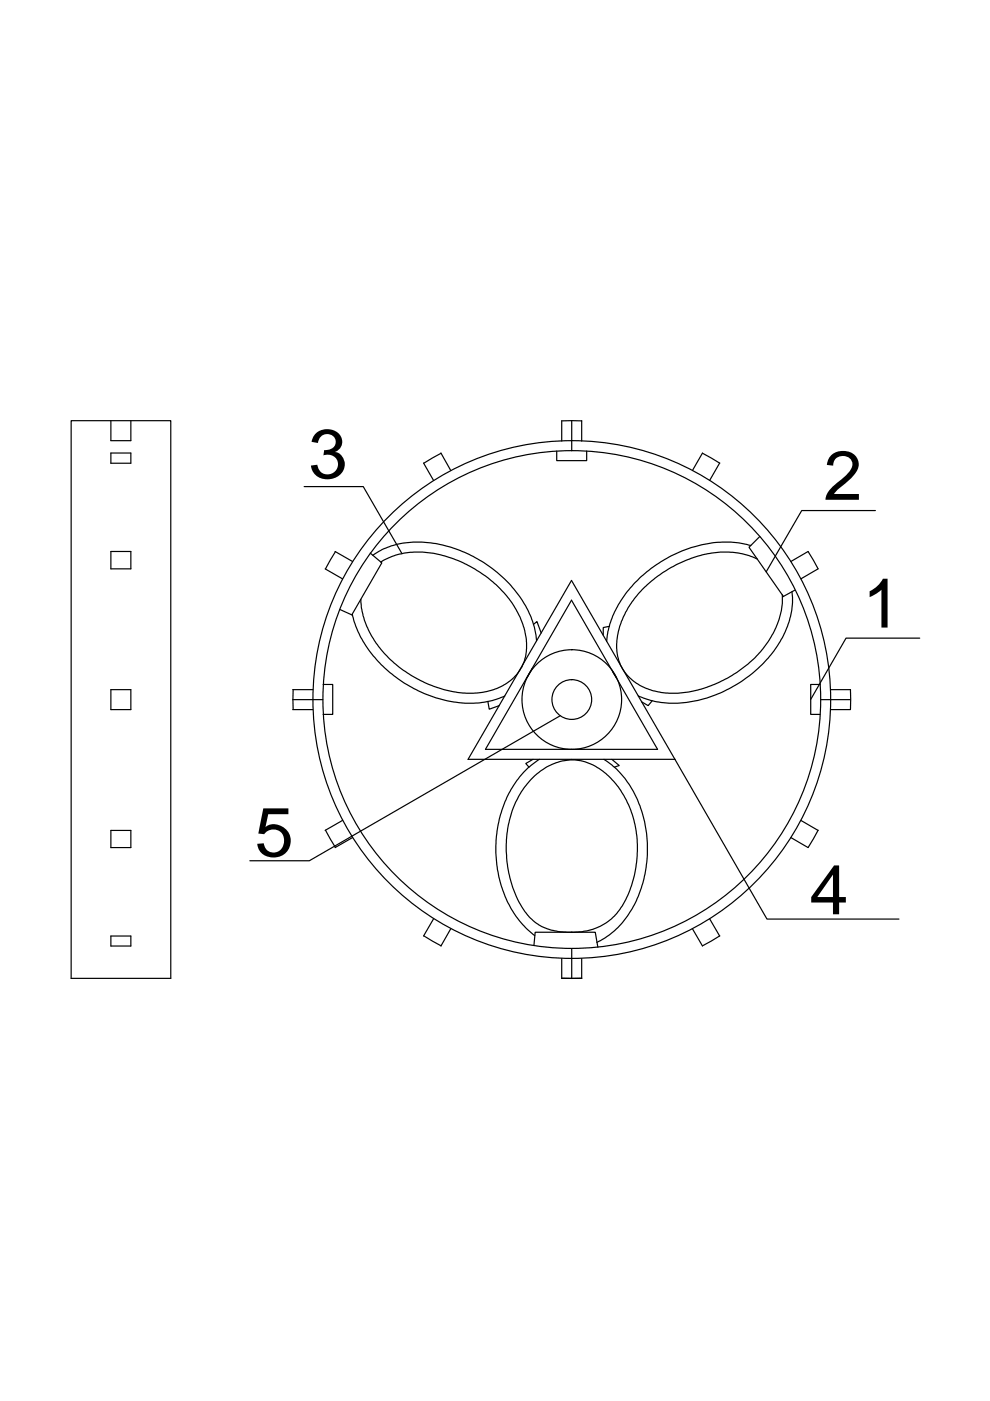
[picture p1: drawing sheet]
<svg xmlns="http://www.w3.org/2000/svg" width="210mm" height="297mm" viewBox="0 0 210 297" stroke-linecap="round" stroke-linejoin="round" font-family="sans-serif">
<defs><g id="words">
<g font-size="14.7">
<text x="65.4" y="101.3">3</text>
<text x="174.6" y="106">2</text>
<text x="182.9" y="133.1">1</text>
<text x="54.1" y="181.5">5</text>
<text x="171.6" y="193.8">4</text>
</g>
</g></defs>
<!-- layer: 0 -->
<g fill="none" stroke="#000" stroke-width=".25">
<path d="M15.1 89.2h21.1v118.2h-21.1zM23.5 89.2v4.2h4.2v-4.2M23.5 96.1h4.2v2.1h-4.2zM89.8 98.2l2.1 3.7M93.5 96.1l2.1 3.6M93.5 96.1l-3.6 2.1M118 95.6v2.1h6.4v-2.1M119.1 93.5v-4.3h2.4h1.8v4.3M121.2 89.2v6.3M148.9 96.1l-2.1 3.6M148.9 96.1l3.7 2.1M152.6 98.2l-2.1 3.7"/>
<path d="M23.5 116.9h4.2v3.7h-4.2zM64.5 103.2h12.5l8.2 14.2M71 116.9l3.7 2.1M71.1 116.9l-2.1 3.7M78.5 117.3l2.5 2-6.4 11M79.1 117.7a17.6 17.6 0 0 1 14.2-2.3 27.5 27.5 0 0 1 19.3 15.5l.7 2.1 .5 2.8M80.7 119.2a16.6 16.6 0 0 1 14.3-1.1 25.4 25.4 0 0 1 15.3 12.7 12.4 12.4 0 0 1 .3 10.7 11.7 11.7 0 0 1-10.2 5.5 25.4 25.4 0 0 1-22.3-13.5 16.3 16.3 0 0 1-1.6-6.4M159.2 115.7a24.1 24.1 0 0 0-18.7 3.2 24.2 24.2 0 0 0-11.6 15l-.3 2.1M160.6 118.5a18.7 18.7 0 0 0-16 .7 23.6 23.6 0 0 0-13.2 13.5 10.6 10.6 0 0 0 1.5 10.3 13.3 13.3 0 0 0 11.9 3.9 25.8 25.8 0 0 0 18.5-11.6 16.2 16.2 0 0 0 2.6-9.2M161.1 113.7l-2.3 2.3 7.3 10.4M171.3 116.9l-3.6 2.1M171.3 116.9l2.2 3.7-3.7 2.1"/>
<path d="M185.6 108.2h-15.6l-7.6 13M68.9 120.6l3.7 2.1M72.1 129.2l2.6 1.2M74.7 130.2a24.6 24.6 0 0 0 12.6 15.6 23.3 23.3 0 0 0 17.8 2.5l1.9-.7M113.1 132.4l.7-.6 .9 2.4M121.2 127.3l18.2 31.6h-36.5zM121.2 123.1l21.9 37.9h-43.9zM129.2 132.8l-1.3 .3v1.6M167.9 125.5a18.4 18.4 0 0 1-5.4 14.4 27 27 0 0 1-21.5 9.1l-3-.5-2.7-1M168.5 125.1l-2.5 1.4M195 135.3h-15.6l-7.5 13M23.5 146.2h4.2v4.3h-4.2z"/>
<path d="M62.1 150.5h4.2M62.1 146.2h4.2M62.1 148.3h6.3M62.2 146.2v4.2M68.5 145.1h2v6.4h-2M103.4 148.7l.3 1.7 2.1-.8M112.8 141.8l-1.2 2M118.8 151.8l-53.2 30.7h-12.6M129.9 142.2l.8 1.4M138.3 148.6l-.9 1-1.4-.8M173.9 145.1h-2v6.4h2M174 148.3h6.3"/>
<path d="M176.1 146.2h4.2M180.3 146.2v4.2l-4.2 .1M23.5 176.1h4.2v3.6h-4.2zM69 176l2.1 3.7M72.6 173.9l-3.7 2.2M74.7 177.6l-3.7 2.1M112.5 165.3a11.7 11.7 0 0 1 11-3.9 15.6 15.6 0 0 1 9.7 9.2 23.8 23.8 0 0 1-2.3 22.9l-.1 .1a12.3 12.3 0 0 1-10.9 4 10.6 10.6 0 0 1-9.9-6.5 24.8 24.8 0 0 1 .1-22.5l.9-1.4zM113 161l-1.5 .9 .7 .7M114.4 161a21.1 21.1 0 0 0-9.1 15.7 24.3 24.3 0 0 0 6.4 20.3l1.7 1.4M128 161a20.5 20.5 0 0 1 8.8 14.2 24.9 24.9 0 0 1-5.8 21.4l-2 1.7-2.5 1.5M129.7 161l1.6 1.3-1 .3M143.1 161l19.5 33.9h28"/>
<path d="M167.7 177.6l3.6 2.1M169.8 173.9l3.7 2.2M173.5 176l-2.2 3.7M23.5 198.5h4.2v2.1h-4.2zM89.9 198.4l3.6 2.1M91.9 194.8l-2.1 3.7M95.6 196.9l-2.1 3.7M146.8 196.9l2.1 3.7M150.5 194.8l2.1 3.7M152.6 198.4l-3.7 2.1M113.2 200.4l.3-2.7h12.7l.6 3.1M119.1 203.2v4.2"/>
<path d="M119.1 207.4h4.2M121.2 201.1v6.3M123.3 203.2v4.2"/>
<circle cx="121.2" cy="148.3" r="10.6"/>
<circle cx="121.2" cy="148.3" r="52.8"/>
<circle cx="121.2" cy="148.3" r="54.9"/>
<circle cx="121.2" cy="148.3" r="4.2"/>
</g>
<use href="#words"/>
</svg>
